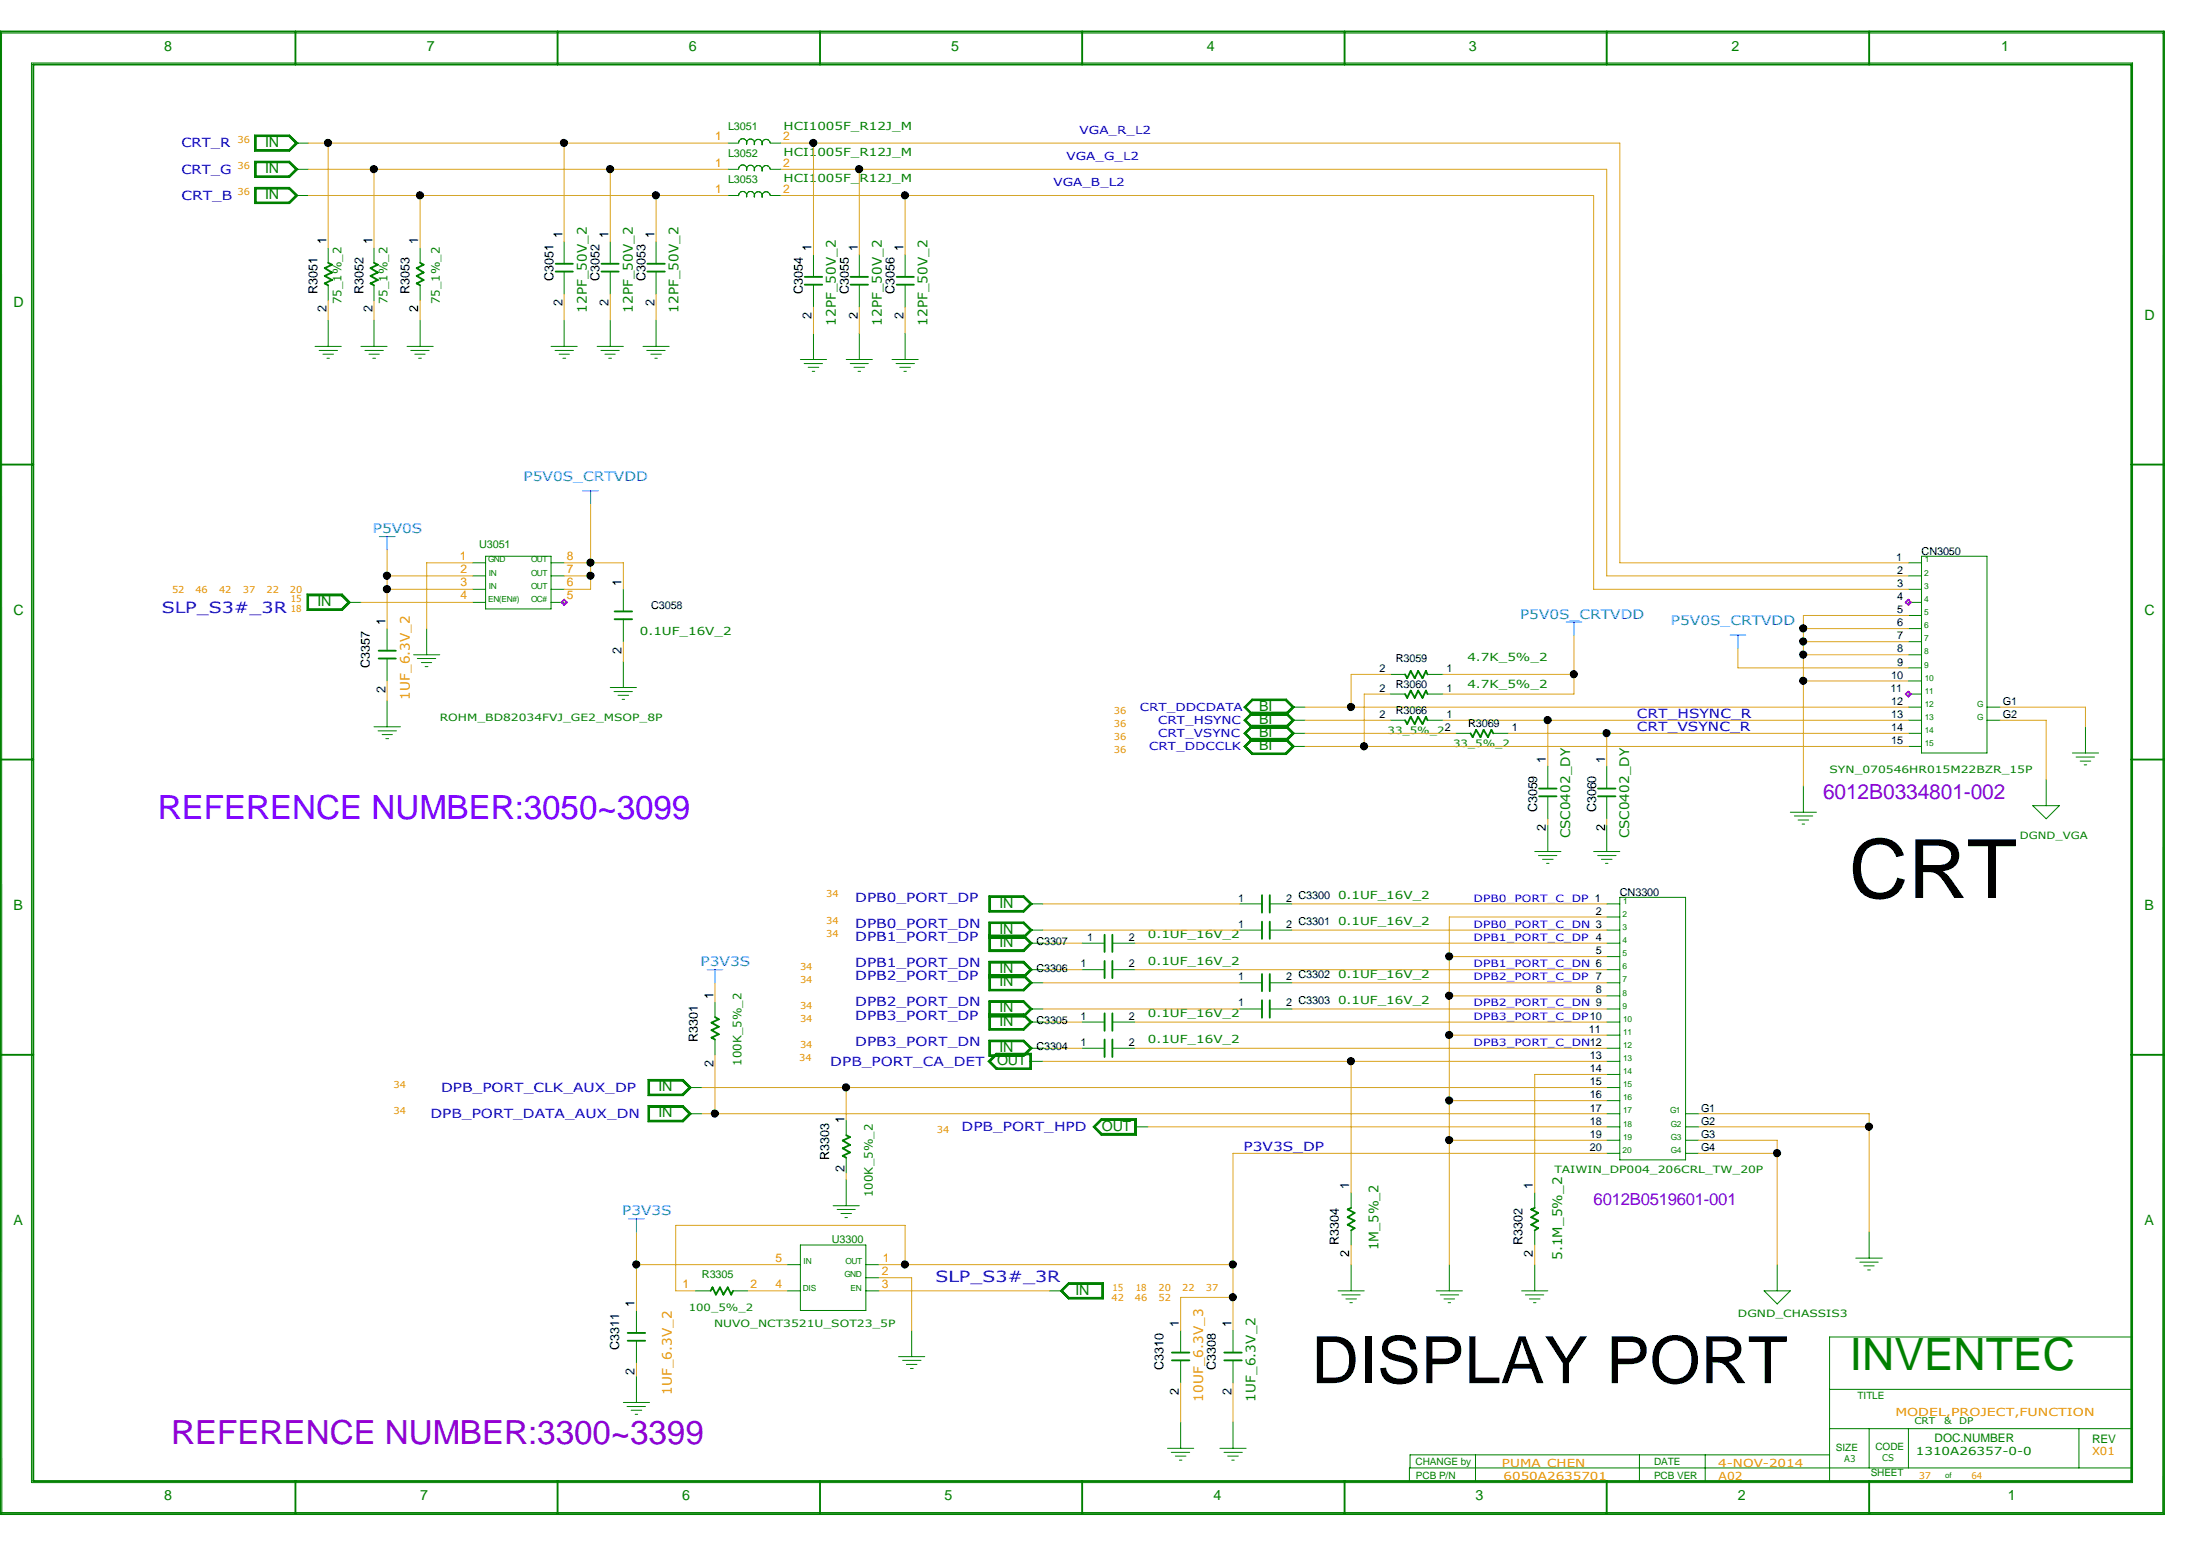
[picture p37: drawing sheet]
<svg xmlns="http://www.w3.org/2000/svg" width="297mm" height="210mm" viewBox="0 0 297 210" stroke-linecap="round" stroke-linejoin="round" font-family="sans-serif">
<defs><g id="words">
<text font-size="11.1" x="251.2" y="121.9">CRT</text>
<text font-size="8.9" x="178.1" y="187.8">DISPLAY PORT</text>
<text font-size="6.1" fill="#008000" x="251.2" y="186">INVENTEC</text>
<text font-size="4.5" fill="#8000ff" x="21.4" y="111.2">REFERENCE NUMBER:3050~3099</text>
<text font-size="4.5" fill="#9400d3" x="23.2" y="196">REFERENCE NUMBER:3300~3399</text>
<text font-size="2.8" fill="#9400d3" x="247.6" y="108.5">6012B0334801-002</text>
<text font-size="2.3" fill="#9400d3" x="216.4" y="163.7">6012B0519601-001</text>
<g font-size="2.1" fill="#00f">
<text x="22" y="83.2">SLP_S3#_3R</text>
<text x="127" y="174.1">SLP_S3#_3R</text>
</g>
<g font-size="1.9" fill="#008000">
<text x="22.3" y="6.9">8</text>
<text x="58" y="6.9">7</text>
<text x="93.6" y="6.9">6</text>
<text x="129.2" y="6.9">5</text>
<text x="163.9" y="6.9">4</text>
<text x="199.5" y="6.9">3</text>
<text x="235.2" y="6.9">2</text>
<text x="271.8" y="6.9">1</text>
<text x="36" y="23.5">IN</text>
<text x="36" y="19.9">IN</text>
<text x="36" y="27.1">IN</text>
<text x="1.8" y="41.7">D</text>
<text x="291.2" y="43.4">D</text>
<text x="1.8" y="83.5">C</text>
<text x="43.1" y="82.3">IN</text>
<text x="291.2" y="83.5">C</text>
<text x="171" y="101.9">BI</text>
<text x="171" y="100.1">BI</text>
<text x="171" y="98.3">BI</text>
<text x="171" y="96.5">BI</text>
<text x="1.8" y="123.6">B</text>
<text x="135.8" y="123.2">IN</text>
<text x="291.2" y="123.6">B</text>
<text x="135.8" y="128.6">IN</text>
<text x="135.8" y="126.8">IN</text>
<text x="135.8" y="137.5">IN</text>
<text x="135.8" y="133.9">IN</text>
<text x="135.8" y="132.1">IN</text>
<text x="135.8" y="142.8">IN</text>
<text x="135.8" y="139.2">IN</text>
<text x="89.4" y="148.2">IN</text>
<text x="135.4" y="144.6">OUT</text>
<text x="89.4" y="151.7">IN</text>
<text x="149.6" y="153.5">OUT</text>
<text x="1.8" y="166.3">A</text>
<text x="291.2" y="166.3">A</text>
<text x="146.1" y="175.8">IN</text>
<text x="22.3" y="203.7">8</text>
<text x="57.1" y="203.7">7</text>
<text x="92.7" y="203.7">6</text>
<text x="128.3" y="203.7">5</text>
<text x="164.8" y="203.7">4</text>
<text x="200.4" y="203.7">3</text>
<text x="236" y="203.7">2</text>
<text x="272.7" y="203.7">1</text>
</g>
<g font-size="1.8" fill="#008000">
<text x="79.7" y="42.5" transform="rotate(-90 79.7 42.5)">12PF_50V_2</text>
<text x="85.9" y="42.5" transform="rotate(-90 85.9 42.5)">12PF_50V_2</text>
<text x="92.2" y="42.5" transform="rotate(-90 92.2 42.5)">12PF_50V_2</text>
<text x="113.5" y="44.2" transform="rotate(-90 113.5 44.2)">12PF_50V_2</text>
<text x="119.8" y="44.2" transform="rotate(-90 119.8 44.2)">12PF_50V_2</text>
<text x="126" y="44.2" transform="rotate(-90 126 44.2)">12PF_50V_2</text>
<text x="213.3" y="113.8" transform="rotate(-90 213.3 113.8)">CSC0402_DY</text>
<text x="221.3" y="113.8" transform="rotate(-90 221.3 113.8)">CSC0402_DY</text>
<text x="187.2" y="169.7" transform="rotate(-90 187.2 169.7)">1M_5%_2</text>
<text x="212.2" y="171.1" transform="rotate(-90 212.2 171.1)">5.1M_5%_2</text>
<text x="170.5" y="190.3" transform="rotate(-90 170.5 190.3)">1UF_6.3V_2</text>
</g>
<g font-size="1.8" fill="#0080ff">
<text x="71.1" y="65.3">P5V0S_CRTVDD</text>
<text x="50.6" y="72.4">P5V0S</text>
<text x="206.5" y="84">P5V0S_CRTVDD</text>
<text x="226.9" y="84.9">P5V0S_CRTVDD</text>
<text x="95.2" y="131.2">P3V3S</text>
<text x="84.5" y="165">P3V3S</text>
</g>
<g font-size="1.8" fill="#ff8d00">
<text x="55.7" y="95" transform="rotate(-90 55.7 95)">1UF_6.3V_2</text>
<text x="91.3" y="189.4" transform="rotate(-90 91.3 189.4)">1UF_6.3V_2</text>
<text x="163.4" y="190.3" transform="rotate(-90 163.4 190.3)">10UF_6.3V_3</text>
</g>
<g font-size="1.7" fill="#00f">
<text x="24.6" y="23.6">CRT_G</text>
<text x="24.6" y="20">CRT_R</text>
<text x="24.6" y="27.1">CRT_B</text>
<text x="222.3" y="99.3">CRT_VSYNC_R</text>
<text x="222.3" y="97.5">CRT_HSYNC_R</text>
<text x="116.2" y="126">DPB0_PORT_DN</text>
<text x="116.2" y="122.4">DPB0_PORT_DP</text>
<text x="116.2" y="131.3">DPB1_PORT_DN</text>
<text x="116.2" y="127.8">DPB1_PORT_DP</text>
<text x="116.2" y="136.7">DPB2_PORT_DN</text>
<text x="116.2" y="133.1">DPB2_PORT_DP</text>
<text x="116.2" y="138.4">DPB3_PORT_DP</text>
<text x="116.2" y="142">DPB3_PORT_DN</text>
<text x="59.9" y="148.3">DPB_PORT_CLK_AUX_DP</text>
<text x="112.8" y="144.7">DPB_PORT_CA_DET</text>
<text x="58.5" y="151.8">DPB_PORT_DATA_AUX_DN</text>
<text x="130.6" y="153.6">DPB_PORT_HPD</text>
<text x="168.9" y="156.3">P3V3S_DP</text>
</g>
<g font-size="1.7">
<text x="44.4" y="33.2" transform="rotate(-90 44.4 33.2)">1</text>
<text x="50.6" y="33.2" transform="rotate(-90 50.6 33.2)">1</text>
<text x="56.8" y="33.2" transform="rotate(-90 56.8 33.2)">1</text>
<text x="76.4" y="32.3" transform="rotate(-90 76.4 32.3)">1</text>
<text x="82.6" y="32.3" transform="rotate(-90 82.6 32.3)">1</text>
<text x="88.9" y="32.3" transform="rotate(-90 88.9 32.3)">1</text>
<text x="110.2" y="34.1" transform="rotate(-90 110.2 34.1)">1</text>
<text x="116.5" y="34.1" transform="rotate(-90 116.5 34.1)">1</text>
<text x="122.7" y="34.1" transform="rotate(-90 122.7 34.1)">1</text>
<text x="43.1" y="39.9" transform="rotate(-90 43.1 39.9)">R3051</text>
<text x="49.4" y="39.9" transform="rotate(-90 49.4 39.9)">R3052</text>
<text x="55.6" y="39.9" transform="rotate(-90 55.6 39.9)">R3053</text>
<text x="75.2" y="38.1" transform="rotate(-90 75.2 38.1)">C3051</text>
<text x="76.4" y="41.5" transform="rotate(-90 76.4 41.5)">2</text>
<text x="81.4" y="38.1" transform="rotate(-90 81.4 38.1)">C3052</text>
<text x="82.6" y="41.5" transform="rotate(-90 82.6 41.5)">2</text>
<text x="87.7" y="38.1" transform="rotate(-90 87.7 38.1)">C3053</text>
<text x="88.9" y="41.5" transform="rotate(-90 88.9 41.5)">2</text>
<text x="109" y="39.9" transform="rotate(-90 109 39.9)">C3054</text>
<text x="115.3" y="39.9" transform="rotate(-90 115.3 39.9)">C3055</text>
<text x="121.5" y="39.9" transform="rotate(-90 121.5 39.9)">C3056</text>
<text x="44.4" y="42.4" transform="rotate(-90 44.4 42.4)">2</text>
<text x="50.6" y="42.4" transform="rotate(-90 50.6 42.4)">2</text>
<text x="56.8" y="42.4" transform="rotate(-90 56.8 42.4)">2</text>
<text x="110.2" y="43.3" transform="rotate(-90 110.2 43.3)">2</text>
<text x="116.5" y="43.3" transform="rotate(-90 116.5 43.3)">2</text>
<text x="122.7" y="43.3" transform="rotate(-90 122.7 43.3)">2</text>
<text x="84.4" y="79.5" transform="rotate(-90 84.4 79.5)">1</text>
<text x="52.4" y="84.8" transform="rotate(-90 52.4 84.8)">1</text>
<text x="84.4" y="88.7" transform="rotate(-90 84.4 88.7)">2</text>
<text x="50.2" y="90.7" transform="rotate(-90 50.2 90.7)">C3357</text>
<text x="52.4" y="94.1" transform="rotate(-90 52.4 94.1)">2</text>
<text x="210" y="103.5" transform="rotate(-90 210 103.5)">1</text>
<text x="218" y="103.5" transform="rotate(-90 218 103.5)">1</text>
<text x="208.8" y="110.3" transform="rotate(-90 208.8 110.3)">C3059</text>
<text x="210" y="112.8" transform="rotate(-90 210 112.8)">2</text>
<text x="216.8" y="110.3" transform="rotate(-90 216.8 110.3)">C3060</text>
<text x="218" y="112.8" transform="rotate(-90 218 112.8)">2</text>
<text x="96.9" y="135.6" transform="rotate(-90 96.9 135.6)">1</text>
<text x="94.8" y="141.4" transform="rotate(-90 94.8 141.4)">R3301</text>
<text x="96.9" y="144.8" transform="rotate(-90 96.9 144.8)">2</text>
<text x="114.7" y="152.5" transform="rotate(-90 114.7 152.5)">1</text>
<text x="112.6" y="157.5" transform="rotate(-90 112.6 157.5)">R3303</text>
<text x="114.7" y="159.1" transform="rotate(-90 114.7 159.1)">2</text>
<text x="183.3" y="161.4" transform="rotate(-90 183.3 161.4)">1</text>
<text x="208.2" y="161.4" transform="rotate(-90 208.2 161.4)">1</text>
<text x="181.9" y="169" transform="rotate(-90 181.9 169)">R3304</text>
<text x="183.3" y="170.6" transform="rotate(-90 183.3 170.6)">2</text>
<text x="206.8" y="169" transform="rotate(-90 206.8 169)">R3302</text>
<text x="208.2" y="170.6" transform="rotate(-90 208.2 170.6)">2</text>
<text x="86.2" y="177.5" transform="rotate(-90 86.2 177.5)">1</text>
<text x="84.1" y="183.3" transform="rotate(-90 84.1 183.3)">C3311</text>
<text x="158" y="186" transform="rotate(-90 158 186)">C3310</text>
<text x="160.1" y="180.1" transform="rotate(-90 160.1 180.1)">1</text>
<text x="165.1" y="186" transform="rotate(-90 165.1 186)">C3308</text>
<text x="167.3" y="180.1" transform="rotate(-90 167.3 180.1)">1</text>
<text x="86.2" y="186.7" transform="rotate(-90 86.2 186.7)">2</text>
<text x="160.1" y="189.4" transform="rotate(-90 160.1 189.4)">2</text>
<text x="167.3" y="189.4" transform="rotate(-90 167.3 189.4)">2</text>
</g>
<g font-size="1.6" fill="#ff8d00">
<text x="97.2" y="22.6">1</text>
<text x="97.2" y="19.1">1</text>
<text x="106.4" y="22.6">2</text>
<text x="106.4" y="19.1">2</text>
<text x="97.2" y="26.2">1</text>
<text x="106.4" y="26.2">2</text>
<text x="62.4" y="76">1</text>
<text x="62.6" y="77.8">2</text>
<text x="77" y="76">8</text>
<text x="77" y="77.8">7</text>
<text x="62.6" y="81.4">4</text>
<text x="62.6" y="79.6">3</text>
<text x="77" y="79.6">6</text>
<text x="77" y="81.4">5</text>
<text x="105.3" y="171.3">5</text>
<text x="119.8" y="173.1">2</text>
<text x="119.9" y="171.3">1</text>
<text x="92.7" y="174.9">1</text>
<text x="101.9" y="174.9">2</text>
<text x="105.3" y="174.9">4</text>
<text x="119.8" y="174.9">3</text>
</g>
<g font-size="1.6" fill="#008000">
<text x="46.4" y="41.3" transform="rotate(-90 46.4 41.3)">75_1%_2</text>
<text x="52.6" y="41.3" transform="rotate(-90 52.6 41.3)">75_1%_2</text>
<text x="59.7" y="41.3" transform="rotate(-90 59.7 41.3)">75_1%_2</text>
<text x="100.7" y="144.7" transform="rotate(-90 100.7 144.7)">100K_5%_2</text>
<text x="118.5" y="162.5" transform="rotate(-90 118.5 162.5)">100K_5%_2</text>
<text x="262.8" y="195.8">DOC.NUMBER</text>
<text x="284.1" y="195.9">REV</text>
</g>
<g font-size="1.5" fill="#008000">
<text x="98.9" y="17.7">L3051</text>
<text x="106.4" y="17.7">HCI1005F_R12J_M</text>
<text x="98.9" y="21.3">L3052</text>
<text x="106.4" y="21.2">HCI1005F_R12J_M</text>
<text x="98.9" y="24.8">L3053</text>
<text x="106.4" y="24.8">HCI1005F_R12J_M</text>
<text x="65.1" y="74.4">U3051</text>
<text x="86.9" y="86.2">0.1UF_16V_2</text>
<text x="199.3" y="89.8">4.7K_5%_2</text>
<text x="199.3" y="93.3">4.7K_5%_2</text>
<text x="181.7" y="122">0.1UF_16V_2</text>
<text x="181.7" y="125.6">0.1UF_16V_2</text>
<text x="155.9" y="131">0.1UF_16V_2</text>
<text x="155.9" y="127.4">0.1UF_16V_2</text>
<text x="181.7" y="132.8">0.1UF_16V_2</text>
<text x="181.7" y="136.3">0.1UF_16V_2</text>
<text x="155.9" y="141.6">0.1UF_16V_2</text>
<text x="155.9" y="138.1">0.1UF_16V_2</text>
<text x="95.3" y="173.5">R3305</text>
<text x="113" y="168.8">U3300</text>
<text x="260.2" y="197.5">1310A26357-0-0</text>
</g>
<g font-size="1.5" fill="#00f">
<text x="144.9" y="21.8">VGA_G_L2</text>
<text x="146.6" y="18.2">VGA_R_L2</text>
<text x="143.1" y="25.3">VGA_B_L2</text>
<text x="154.8" y="96.6">CRT_DDCDATA</text>
<text x="156.1" y="101.9">CRT_DDCCLK</text>
<text x="157.3" y="98.3">CRT_HSYNC</text>
<text x="157.3" y="100.1">CRT_VSYNC</text>
</g>
<g font-size="1.5">
<text x="257.6" y="76.1">1</text>
<text x="257.7" y="77.9">2</text>
<text x="261" y="75.3">CN3050</text>
<text x="88.4" y="82.7">C3058</text>
<text x="257.7" y="83.2">5</text>
<text x="257.7" y="81.4">4</text>
<text x="257.7" y="79.7">3</text>
<text x="189.6" y="89.8">R3059</text>
<text x="257.7" y="88.6">8</text>
<text x="257.7" y="86.8">7</text>
<text x="257.7" y="85">6</text>
<text x="187.4" y="93.9">2</text>
<text x="187.4" y="91.3">2</text>
<text x="189.6" y="93.4">R3060</text>
<text x="196.5" y="93.9">1</text>
<text x="196.5" y="91.3">1</text>
<text x="256.8" y="93.9">11</text>
<text x="256.9" y="95.7">12</text>
<text x="256.9" y="92.2">10</text>
<text x="257.7" y="90.4">9</text>
<text x="272" y="95.7">G1</text>
<text x="187.4" y="97.5">2</text>
<text x="189.6" y="96.9">R3066</text>
<text x="196.5" y="97.5">1</text>
<text x="199.4" y="98.7">R3069</text>
<text x="205.4" y="99.3">1</text>
<text x="256.9" y="101">15</text>
<text x="256.9" y="99.3">14</text>
<text x="256.9" y="97.5">13</text>
<text x="272" y="97.5">G2</text>
<text x="168.1" y="126">1</text>
<text x="168.1" y="122.4">1</text>
<text x="174.7" y="126">2 C3301</text>
<text x="174.7" y="122.4">2 C3300</text>
<text x="216.7" y="124.2">2</text>
<text x="220" y="121.6">CN3300</text>
<text x="140.8" y="128.3">C3307</text>
<text x="140.8" y="131.9">C3306</text>
<text x="146.8" y="131.3">1</text>
<text x="147.7" y="127.8">1</text>
<text x="153.3" y="131.3">2</text>
<text x="153.3" y="127.8">2</text>
<text x="216.7" y="129.5">5</text>
<text x="168.1" y="133.1">1</text>
<text x="168.1" y="136.7">1</text>
<text x="174.7" y="133.1">2 C3302</text>
<text x="174.7" y="136.7">2 C3303</text>
<text x="216.7" y="134.9">8</text>
<text x="140.8" y="139">C3305</text>
<text x="140.8" y="142.6">C3304</text>
<text x="146.8" y="138.4">1</text>
<text x="146.8" y="142">1</text>
<text x="153.3" y="138.4">2</text>
<text x="153.3" y="142">2</text>
<text x="215.8" y="140.3">11</text>
<text x="215.9" y="143.8">13</text>
<text x="215.9" y="149.1">16</text>
<text x="215.9" y="147.4">15</text>
<text x="215.9" y="145.6">14</text>
<text x="215.9" y="154.5">19</text>
<text x="215.9" y="152.7">18</text>
<text x="215.9" y="150.9">17</text>
<text x="231.1" y="154.5">G3</text>
<text x="231.1" y="152.7">G2</text>
<text x="231.1" y="150.9">G1</text>
<text x="215.9" y="156.3">20</text>
<text x="231.1" y="156.3">G4</text>
</g>
<g font-size="1.5" fill="#ff8d00">
<text x="257.4" y="192.2">MODEL,PROJECT,FUNCTION</text>
<text x="284.1" y="197.5">X01</text>
<text x="204" y="199.1">PUMA CHEN</text>
<text x="204.2" y="200.9">6050A2635701</text>
<text x="233.4" y="199.1">4-NOV-2014</text>
<text x="233.4" y="200.9">A02</text>
</g>
<g font-size="1.4" fill="#008000">
<text x="59.7" y="97.8">ROHM_BD82034FVJ_GE2_MSOP_8P</text>
<text x="188.5" y="99.6">33_5%_22</text>
<text x="197.4" y="101.4">33_5%_2</text>
<text x="248.5" y="105">SYN_070546HR015M22BZR_15P</text>
<text x="274.3" y="113.9">DGND_VGA</text>
<text x="211.1" y="159.3">TAIWIN_DP004_206CRL_TW_20P</text>
<text x="93.6" y="178">100_5%_2</text>
<text x="236" y="178.9">DGND_CHASSIS3</text>
<text x="97" y="180.2">NUVO_NCT3521U_SOT23_5P</text>
<text x="252.3" y="189.9">TITLE</text>
<text x="249.3" y="197">SIZE</text>
<text x="254.7" y="196.9">CODE</text>
<text x="192.3" y="198.8">CHANGE by</text>
<text x="192.3" y="200.7">PCB P/N</text>
<text x="224.7" y="198.8">DATE</text>
<text x="224.7" y="200.7">PCB VER</text>
<text x="254.1" y="200.4">SHEET</text>
</g>
<g font-size="1.4" fill="#00f">
<text x="200.1" y="126">DPB0_PORT_C_DN 3</text>
<text x="200.1" y="122.4">DPB0_PORT_C_DP 1</text>
<text x="200.1" y="131.3">DPB1_PORT_C_DN 6</text>
<text x="200.1" y="127.8">DPB1_PORT_C_DP 4</text>
<text x="200.1" y="133.1">DPB2_PORT_C_DP 7</text>
<text x="200.1" y="136.7">DPB2_PORT_C_DN 9</text>
<text x="200.1" y="142">DPB3_PORT_C_DN12</text>
<text x="200.1" y="138.4">DPB3_PORT_C_DP10</text>
</g>
<g font-size="1.3" fill="#ff8d00">
<text x="32.3" y="19.4">36</text>
<text x="32.3" y="23">36</text>
<text x="32.3" y="26.5">36</text>
<text x="23.4" y="80.5">52</text>
<text x="26.5" y="80.5">46</text>
<text x="29.8" y="80.5">42</text>
<text x="33" y="80.5">37</text>
<text x="36.2" y="80.5">22</text>
<text x="39.4" y="80.5">20</text>
<text x="39.5" y="83.1">18</text>
<text x="39.5" y="81.8">15</text>
<text x="151.3" y="98.7">36</text>
<text x="151.3" y="100.5">36</text>
<text x="151.3" y="96.9">36</text>
<text x="151.3" y="102.2">36</text>
<text x="112.2" y="125.4">34</text>
<text x="112.2" y="121.8">34</text>
<text x="108.7" y="131.7">34</text>
<text x="112.2" y="127.2">34</text>
<text x="108.7" y="137">34</text>
<text x="108.7" y="133.4">34</text>
<text x="108.7" y="142.3">34</text>
<text x="108.7" y="138.8">34</text>
<text x="53.5" y="147.7">34</text>
<text x="108.5" y="144.1">34</text>
<text x="53.5" y="151.2">34</text>
<text x="127.2" y="153.9">34</text>
<text x="151" y="176.6">42</text>
<text x="151.1" y="175.3">15</text>
<text x="154.1" y="176.6">46</text>
<text x="154.3" y="175.3">18</text>
<text x="157.3" y="176.6">52</text>
<text x="157.4" y="175.3">20</text>
<text x="160.6" y="175.3">22</text>
<text x="163.8" y="175.3">37</text>
<text x="260.6" y="200.7">37</text>
<text x="267.8" y="200.7">64</text>
</g>
<g font-size="1.3" fill="#008000">
<text x="260" y="193.4">CRT</text>
<text x="264.1" y="193.4">&amp;</text>
<text x="266.1" y="193.4">DP</text>
<text x="250.5" y="198.5">A3</text>
<text x="255.6" y="198.4">CS</text>
</g>
<g font-size="1.1" fill="#008000">
<text x="66.3" y="76.4">GND</text>
<text x="72.1" y="76.4">OUT</text>
<text x="261.4" y="76.4">1</text>
<text x="66.3" y="81.7">EN(EN#)</text>
<text x="66.4" y="80">IN</text>
<text x="66.4" y="78.1">IN</text>
<text x="72.1" y="81.7">OC#</text>
<text x="72.1" y="80">OUT</text>
<text x="72.1" y="78.1">OUT</text>
<text x="261.3" y="83.5">5</text>
<text x="261.3" y="81.7">4</text>
<text x="261.3" y="80">3</text>
<text x="261.3" y="78.1">2</text>
<text x="261.3" y="88.9">8</text>
<text x="261.3" y="87.1">7</text>
<text x="261.3" y="85.3">6</text>
<text x="261.3" y="90.6">9</text>
<text x="261.4" y="96">12</text>
<text x="261.4" y="94.2">11</text>
<text x="261.4" y="92.4">10</text>
<text x="268.5" y="96">G</text>
<text x="261.4" y="101.3">15</text>
<text x="261.4" y="99.5">14</text>
<text x="261.4" y="97.7">13</text>
<text x="268.5" y="97.7">G</text>
<text x="220.4" y="124.5">2</text>
<text x="220.5" y="122.7">1</text>
<text x="220.4" y="131.6">6</text>
<text x="220.4" y="129.8">5</text>
<text x="220.4" y="128">4</text>
<text x="220.4" y="126.2">3</text>
<text x="220.4" y="136.9">9</text>
<text x="220.4" y="135.2">8</text>
<text x="220.4" y="133.4">7</text>
<text x="220.5" y="142.3">12</text>
<text x="220.5" y="140.5">11</text>
<text x="220.5" y="138.7">10</text>
<text x="220.5" y="149.4">16</text>
<text x="220.5" y="147.6">15</text>
<text x="220.5" y="145.8">14</text>
<text x="220.5" y="144.1">13</text>
<text x="220.5" y="154.8">19</text>
<text x="220.5" y="153">18</text>
<text x="220.5" y="151.2">17</text>
<text x="226.8" y="151.2">G1</text>
<text x="227" y="154.8">G3</text>
<text x="227" y="153">G2</text>
<text x="220.4" y="156.5">20</text>
<text x="227" y="156.5">G4</text>
<text x="109.1" y="171.7">IN</text>
<text x="114.7" y="173.4">GND</text>
<text x="114.8" y="171.7">OUT</text>
<text x="109" y="175.2">DIS</text>
<text x="115.5" y="175.2">EN</text>
<text x="264.2" y="200.6">of</text>
</g>
</g></defs>
<g fill="none" stroke="#008000" stroke-width=".25">
<path d="M0 4.3h293.9v201.3h-293.9zM40.1 4.3v4.5M75.7 4.3v4.5M111.4 4.3v4.5M147 4.3v4.5M182.6 4.3v4.5M218.2 4.3v4.5M253.9 4.3v4.5M289.5 8.8h-285v192.3h285M289.5 8.7v192.4M44.6 35.7l.5 .2-1 .5 1 .6-1 .5 1 .5-1 .5 .5 .2M50.8 35.7l.5 .2-1 .5 1 .6-1 .5 1 .5-1 .5 .5 .2"/>
<path d="M57.1 35.7l.4 .2-.9 .5 .9 .6-.9 .5 .9 .5-.9 .5 .5 .2M75.5 35.8h2.3M75.5 36.9h2.3M81.7 35.8h2.3M81.7 36.9h2.3M87.9 35.8h2.4M87.9 36.9h2.4M109.3 37.6h2.4M109.3 38.7h2.4M115.5 37.6h2.4M115.5 38.7h2.4M121.8 37.6h2.3"/>
<path d="M121.8 38.7h2.3M0 63.1h4.5M289.5 63.1h4.4M51.4 88.3h2.4M51.4 89.4h2.4M83.5 83h2.3M83.5 84.1h2.3M190.8 91.6l.3 .5 .5-1 .5 1 .5-1 .6 1 .5-1 .2 .5M190.8 94.2l.3 .5 .5-.9 .5 .9 .5-.9 .6 .9 .5-.9 .2 .4M190.8 97.8l.3 .5 .5-1 .5 1 .5-1 .6 1 .5-1 .2 .5M199.7 99.6l.3 .5 .5-1 .6 1 .4-1 .6 1 .5-1 .2 .5M0 103.1h4.5"/>
<path d="M209 107.1h2.4M209 108.1h2.4M217 107.1h2.4M217 108.1h2.4M289.5 103.1h4.4M97.1 138.1l.5 .3-1 .5 1 .5-1 .5 1 .5-1 .5 .5 .2M150 126.9v2.3M150 130.5v2.3M150 137.6v2.4M151.1 126.9v2.3M151.1 130.5v2.3M151.1 137.6v2.4"/>
<path d="M171.4 121.5v2.4M171.4 125.1v2.4M171.4 132.2v2.4M171.4 135.8v2.4M172.5 121.5v2.4M172.5 125.1v2.4M172.5 132.2v2.4M172.5 135.8v2.4M0 143.2h4.5M114.9 154.1l.5 .3-.9 .5 .9 .5-.9 .5 .9 .6-.9 .4 .4 .3M150 141.1v2.4M151.1 141.1v2.4"/>
<path d="M289.5 143.2h4.4M96.5 175.3l.3-.5 .4 1 .6-1 .5 1 .5-1 .5 1 .3-.5M183.5 164l-.5 .2 1 .5-1 .6 1 .4-1 .6 1 .5-.5 .2M208.4 164l-.4 .2 .9 .5-.9 .6 .9 .4-.9 .6 .9 .5-.5 .2M85.3 181h2.3M85.3 182h2.3M159.2 183.6h2.3M159.2 184.7h2.3M166.3 183.6h2.4M166.3 184.7h2.4M40.1 201.1v4.5M75.7 201.1v4.5"/>
<path d="M111.4 201.1v4.5M147 201.1v4.5M182.6 201.1v4.5M218.2 201.1v4.5M253.9 201.1v4.5"/>
</g>
<g fill="none" stroke="#008000" stroke-width=".14">
<path d="M.2 4.4l.1 201M.3 4.5h293.4M4.3 8.6v192.7M4.3 8.6h285.3v192.7h-285.3M34.6 18.3h4.7l1.2 1.1-1.2 1.1h-4.7zM34.6 18.4h4.7l1 1-1 1h-4.7zM34.7 18.5h4.6l.9 .9-.9 1h-4.6zM34.8 18.5h4.4l.9 .9-.9 .9h-4.4zM40.1 19.4h1.8M98.9 19.4h1.4M100.3 19.4h.1M100.5 19l-.2 .3"/>
<path d="M100.9 18.8l-.4 .2M100.9 18.8l.4 .2M101.3 19l.1 .3v.1M101.4 19.4v.2M101.6 19l-.2 .2v.2M101.9 18.9l-.3 .1M102 18.9l.3 .2M102.4 19.1l.1 .2-.1 .1M102.4 19.5v.1M102.5 19.5v.1M102.6 19.1l-.1 .1v.2M103 18.9l-.3 .2"/>
<path d="M103 18.9l.4 .2M103.4 19.1l.1 .4M103.5 19.5v.1M103.5 19.5v.2M103.7 19.1l-.2 .3M104.1 18.9l-.4 .2M104.1 18.9l.3 .2M104.5 19.1l.1 .3M104.6 19.4h1.4M293.8 4.5l-.1 200.9h-293.4M34.6 21.9h4.7l1.2 1.1-1.2 1.1h-4.7zM34.6 25.4h4.7l1.2 1.1-1.2 1.1h-4.7z"/>
<path d="M34.6 22h4.7l1 1-1 1h-4.7zM34.6 25.5h4.7l1 1-1 1.1h-4.7zM34.7 22h4.6l.9 1-.9 1h-4.6zM34.7 25.6h4.6l.9 .9-.9 1h-4.6zM34.8 22.1h4.4l.9 .9-.9 .9h-4.4zM34.8 25.7h4.4l.9 .8-.9 .9h-4.4zM40.1 23h1.8M40.1 26.5h1.8M44.6 33.7v2M44.6 38.7v2.1M50.8 33.7v2M50.8 38.7v2.1"/>
<path d="M57.1 33.7v2M57.1 38.7v2.1M76.6 32.8v3M76.6 36.9v3M82.9 32.8v3M82.9 36.9v3M89.1 32.8v3M89.1 36.9v3M98.9 23h1.4M98.9 26.5h1.4M100.3 22.9v.1M100.3 26.5v.1"/>
<path d="M100.5 22.6l-.2 .3M100.5 26.2l-.2 .3M100.9 22.4l-.4 .1M100.9 26l-.4 .1M100.9 22.4l.4 .2M100.9 26l.4 .2M101.3 22.6l.1 .2v.1M101.3 26.2l.1 .3M101.4 23v.2M101.4 26.5v.2M101.4 26.6v.2M101.6 26.2l-.2 .3"/>
<path d="M101.6 22.6l-.2 .1v.2M101.9 22.4l-.3 .2M101.9 26l-.3 .1M102 22.4l.3 .2M102 26l.3 .2M102.4 22.6l.1 .3-.1 .1M102.4 26.2l.1 .2-.1 .1M102.4 23v.2M102.4 26.6v.2M102.5 23v.2M102.5 26.6v.2M102.6 22.6l-.1 .2v.2"/>
<path d="M102.6 26.2l-.1 .1v.2M103 22.5l-.3 .1M103 26l-.3 .2M103 22.5l.4 .1M103 26l.4 .2M103.4 22.7l.1 .3M103.4 26.2l.1 .4M103.5 23v.2M103.5 26.6v.2M103.5 23.1v.1M103.7 22.6l-.2 .4M103.7 26.2l-.2 .3"/>
<path d="M104.1 22.5l-.4 .1M104.1 26l-.4 .2M104.1 22.5l.3 .1M104.1 26l.3 .2M104.5 22.7l.1 .3M104.5 26.2l.1 .3M104.6 23h1.4M104.6 26.5h1.4M110.5 34.6v3M110.5 38.7v3M116.7 34.6v3M116.7 38.7v3"/>
<path d="M122.9 34.6v3M122.9 38.7v3M42.8 47h3.6M43.3 47.6h2.5M43.9 48.1h1.4M44.4 48.6h.3M44.6 43.5v3.5M49 47h3.6M49.6 47.6h2.5M50.1 48.1h1.4M50.6 48.6h.4M50.8 43.5v3.5"/>
<path d="M55.3 47h3.5M55.8 47.6h2.5M56.3 48.1h1.4M56.9 48.6h.3M57.1 43.5v3.5M74.8 47h3.6M75.4 47.6h2.5M75.9 48.1h1.4M76.5 48.6h.3M76.6 43.5v3.5M81.1 47h3.6M81.6 47.6h2.5"/>
<path d="M82.2 48.1h1.4M82.7 48.6h.4M82.9 43.5v3.5M87.3 47h3.6M87.8 47.6h2.5M88.4 48.1h1.4M88.9 48.6h.4M89.1 43.5v3.5M108.7 48.8h3.6M109.2 49.4h2.5M109.8 49.9h1.4M110.3 50.4h.4"/>
<path d="M110.5 45.3v3.5M114.9 48.8h3.6M115.5 49.4h2.4M116 49.9h1.4M116.5 50.4h.4M116.7 45.3v3.5M121.2 48.8h3.5M121.7 49.4h2.5M122.2 49.9h1.5M122.8 50.4h.3M122.9 45.3v3.5M64.2 76.4h1.8"/>
<path d="M64.2 78.2h1.8M66 75.5h8.8v7.2h-8.8zM74.8 76.4h1.8M74.8 78.2h1.8M259.2 76.4h1.8M259.2 78.2h1.8M261 75.5h8.9v26.7h-8.9zM41.7 80.6h4.8l1.1 1.2-1.1 1.1h-4.8zM41.8 80.7h4.6l1.1 1.1-1.1 1h-4.6zM41.8 80.8h4.6l1 1-1 .9h-4.6zM41.9 80.9h4.5l.8 .9-.8 .9h-4.5zM47.2 81.8h1.8"/>
<path d="M50.8 98.7h3.6M51.3 99.2h2.5M51.9 99.7h1.4M52.6 85.3v3M52.6 89.4v3.1M52.6 95.1v3.6M56.2 88.9h3.5M56.7 89.4h2.5M57.2 90h1.4M57.7 90.5h.4M58 85.3v3.6M64.2 81.8h1.8"/>
<path d="M64.2 80h1.8M74.8 81.8h1.8M74.8 80h1.8M82.9 93.3h3.5M83.4 93.9h2.5M83.9 94.4h1.5M84.5 95h.3M84.7 80v3M84.7 84.1v3M84.7 89.8v3.5M168.9 99.6l1.1-1.1h4.7l1.1 1.1-1.1 1.1h-4.7zM168.9 96l1.1-1.1h4.7l1.1 1.1-1.1 1.1h-4.7z"/>
<path d="M168.9 97.8l1.1-1.1h4.7l1.1 1.1-1.1 1.1h-4.7zM169 96l1-1h4.7l1 1-1 1.1h-4.7zM169 97.8l1-1h4.7l1 1-1 1h-4.7zM169 99.6l1-1h4.7l1 1-1 1h-4.7zM169.2 97.8l.9-.9h4.5l1 .9-1 1h-4.5zM169.2 99.6l.9-1h4.5l1 1-1 .9h-4.5zM170.1 95h4.5l1 1-1 1h-4.5l-.9-1zM170.1 96.9h4.5M170.1 98.7h4.5M170.1 96.9l-.9 .9 .9 .9M170.1 98.7l-.9 .9 .9 .9M174.6 98.7l.9 .9"/>
<path d="M174.6 96.9l.9 .9M175.5 96l-.9-.9h-4.5l-.9 .9 .9 .9M175.5 96l-.9 .9M175.5 97.8l-.9 .9M175.5 96h1.7M175.5 97.8h1.7M175.5 99.6h1.7M175.5 99.6l-.9 .9M188.8 97.8h2M188.8 91.6h2M188.8 94.2h2M193.9 97.8h2.1"/>
<path d="M193.9 91.6h2.1M193.9 94.2h2.1M197.7 99.6h2M202.8 99.6h2.1M259.2 96h1.8M259.2 97.8h1.8M259.2 99.6h1.8M259.2 88.9h1.8M259.2 81.8h1.8M259.2 94.2h1.8M259.2 80h1.8M259.2 83.6h1.8"/>
<path d="M259.2 85.3h1.8M259.2 87.1h1.8M259.2 90.7h1.8M259.2 92.5h1.8M269.9 96h1.7M269.9 97.8h1.7M283.2 98.7v3.5M52.4 100.3h.4M168.9 101.3l1.1-1.1h4.7l1.1 1.1-1.1 1.1h-4.7zM169.2 101.3l.9-.9h4.5l1 .9-1 1h-4.5zM170 100.3h4.7l1 1-1 1.1h-4.7l-1-1.1zM170.1 100.5l-.9 .8 .9 .9h4.5l.9-.9"/>
<path d="M170.1 100.5h4.5M174.6 100.5l.9 .8M175.5 101.3h1.7M208.4 115.6h3.6M209 116.2h2.5M209.5 116.7h1.4M210.1 117.2h.3M210.2 104v3.1M210.2 108.1v3.1M210.2 112.1v3.5M216.4 115.6h3.6M217 116.2h2.5"/>
<path d="M217.5 116.7h1.4M218.1 117.2h.3M218.2 104v3.1M218.2 108.1v3.1M218.2 112.1v3.5M243.2 110.3h3.5M243.7 110.8h2.5M244.2 111.3h1.5M244.8 111.9h.3M244.9 106.7v3.6M259.2 101.3h1.8M276.1 109.4h3.6l-1.8 1.8z"/>
<path d="M277.9 105.8v3.6M281.5 102.2h3.5M282 102.8h2.5M282.5 103.3h1.5M283.1 103.8h.3M97.1 136.1v2M134.3 121.6h4.8l1.1 1.1-1.1 1.1h-4.8zM134.3 127h4.8l1.1 1.1-1.1 1.1h-4.8v-4h4.8l1.1 1.1-1.1 1.1h-4.8M134.3 132.3h4.8l1.1 1.1-1.1 1.1h-4.8v-4h4.8l1.1 1.2-1.1 1.1h-4.8M134.3 137.7h4.8l1.1 1.1-1.1 1.1h-4.8v-4h4.8l1.1 1.1-1.1 1.1h-4.8M134.4 121.7h4.7l1 1-1 1.1h-4.7zM134.4 127h4.7l1 1.1-1 1h-4.7v-3.8h4.7l1 1-1 1h-4.7"/>
<path d="M134.4 132.4h4.7l1 1-1 1.1h-4.7v-3.9h4.7l1 1.1-1 1h-4.7M134.4 137.7h4.7l1 1.1-1 1h-4.7v-3.9h4.7l1 1.1-1 1h-4.7M134.4 121.8h4.6l1 .9-1 1h-4.6zM134.4 127.1h4.6l1 1-1 .9h-4.6v-3.7h4.6l1 1-1 1h-4.6M134.4 132.5h4.6l1 .9-1 1h-4.6v-3.7h4.6l1 1-1 .9h-4.6M134.4 137.8h4.6l1 1-1 .9h-4.6v-3.7h4.6l1 1-1 1h-4.6M134.5 121.8h4.5l.9 .9-.9 .9h-4.5zM134.5 127.2h4.5M134.5 132.5h4.5M134.5 137.9h4.5M139 127.2l.9 .9M139 132.5l.9 .9"/>
<path d="M139 137.9l.9 .9M139.9 126.3l-.9-.9h-4.5v3.5h4.5l.9-.8M139.9 131.7l-.9-.9h-4.5v3.5h4.5l.9-.9M139.9 137l-.9-.9h-4.5v3.6h4.5l.9-.9M139.9 122.7h1.7M139.9 126.3l-.9 .9M139.9 126.3h1.7M139.9 128.1h1.7M139.9 131.7l-.9 .8M139.9 131.7h1.7M139.9 133.4h1.7M139.9 137l-.9 .9"/>
<path d="M139.9 137h1.7M139.9 138.8h1.7M147 128.1h3M147 131.7h3M147 138.8h3M151.1 128.1h3M151.1 131.7h3M151.1 138.8h3M168.4 122.7h3M168.4 126.3h3M168.4 133.4h3M168.4 137h3"/>
<path d="M172.5 122.7h3M172.5 126.3h3M172.5 133.4h3M172.5 137h3M218.2 122.7h1.8M218.2 126.3h1.8M218.2 128.1h1.8M218.2 131.7h1.8M218.2 133.4h1.8M218.2 137h1.8M218.2 138.8h1.8M218.2 124.5h1.8"/>
<path d="M218.2 129.9h1.8M218.2 135.2h1.8M220 121.8h8.9v35.7h-8.9zM88 146.6h4.8l1.1 1.1-1.1 1.1h-4.8zM88 150.1h4.8l1.1 1.1-1.1 1.1h-4.8zM88.1 146.6h4.6l1.1 1.1-1.1 1h-4.6zM88.1 150.2h4.6l1.1 1-1.1 1.1h-4.6zM88.1 146.7h4.6l1 1-1 .9h-4.6zM88.1 150.3h4.6l1 .9-1 1h-4.6zM88.2 150.3h4.5l.9 .9-.9 .9h-4.5zM88.2 146.8h4.5l.9 .9-.9 .8h-4.5zM93.6 147.7h1.7"/>
<path d="M93.6 151.2h1.7M97.1 141.1v2.1M114.9 152.1v2M114.9 157.2v2.1M134.3 141.2h4.8l1.1 1.1-1.1 1.1h-4.8zM134.3 144.1l1-1h4.7v2h-4.7zM134.4 141.3h4.7l1 1-1 1h-4.7zM134.4 141.4h4.6l1 .9-1 1h-4.6zM135.3 143h4.8v2.2h-4.8l-1.1-1.1zM135.4 143.1h4.6v2h-4.6l-1-1zM139.9 142.3l-.9-.9h-4.5v1.8h5.4v1.8h-4.5l-.9-.9 .9-.9M139.9 142.3l-.9 .9"/>
<path d="M139.9 142.3h1.7M139.9 144.1h1.7M147 142.3h3M148.5 153l1.1-1h4.7v2.1h-4.7zM148.7 153l.9-.9h4.6v1.9h-4.6zM148.8 153l.8-.9h4.5v1.8h-4.5zM149.6 151.9h4.7v2.2h-4.7l-1.1-1.1zM151.1 142.3h3M154.1 153h1.8M218.2 153h1.8M218.2 142.3h1.8M218.2 147.7h1.8"/>
<path d="M218.2 151.2h1.8M218.2 144.1h1.8M218.2 140.5h1.8M218.2 145.9h1.8M218.2 149.4h1.8M218.2 154.8h1.8M218.2 156.6h1.8M228.9 153h1.8M228.9 151.2h1.8M228.9 154.8h1.8M228.9 156.6h1.8M86.4 177.9v3.1"/>
<path d="M94.4 175.3h2.1M99.6 175.3h2M106.9 175.3h1.8M106.9 171.7h1.8M108.7 169h8.9v8.9h-8.9zM113.2 163.7h3.5M113.7 164.2h2.5M114.2 164.8h1.5M114.8 165.3h.3M114.9 160.1v3.6M117.6 175.3h1.8M117.6 173.5h1.8"/>
<path d="M117.6 171.7h1.8M142.5 175.3h1.8M144 175.3l1.1-1.1h4.8v2.2h-4.8zM145.1 174.2h4.7v2.1h-4.7l-1-1zM145.2 174.3h4.5v1.9h-4.5l-1-.9zM145.2 174.4h4.4v1.7h-4.4l-.9-.8zM181.7 175.3h3.6M182.2 175.8h2.5M182.8 176.4h1.4M183.3 176.9h.4M183.5 161.9v2.1M183.5 167v2"/>
<path d="M183.5 171.7v3.6M195.1 175.3h3.5M195.6 175.8h2.5M196.1 176.4h1.5M196.7 176.9h.3M196.8 171.7v3.6M206.7 175.3h3.5M207.2 175.8h2.5M207.7 176.4h1.5M208.3 176.9h.3M208.4 161.9v2.1M208.4 167v2"/>
<path d="M208.4 171.7v3.6M239.6 175.3h3.6l-1.8 1.7zM241.4 171.7v3.6M252 170.8h3.6M252.6 171.4h2.5M253.1 171.9h1.4M253.7 172.4h.3M253.9 167.3v3.5M84.7 190.4h3.5M85.2 191h2.5M85.7 191.5h1.5M86.3 192h.3"/>
<path d="M86.4 182v3.1M86.4 186.9v3.5M122 184.2h3.6M122.6 184.7h2.5M123.1 185.3h1.4M123.7 185.8h.3M123.8 180.6v3.6M158.6 196.6h3.5M159.1 197.2h2.5M159.6 197.7h1.5M160.2 198.2h.3M160.4 180.6v3"/>
<path d="M160.4 184.7v3M160.4 193.1v3.5M165.7 196.6h3.5M166.2 197.2h2.5M166.7 197.7h1.5M167.3 198.2h.3M167.5 180.6v3M167.5 184.7v3M167.5 193.1v3.5M191.4 199.3v1.8M200.4 197.5v3.6M222.7 197.5v3.6"/>
<path d="M231.6 197.5v3.6M248.5 197.5h-57v1.8h98M248.5 181.5v19.6M248.5 194h41M248.5 188.6h41M248.6 181.5h41M253.9 194v5.3M259.2 194v5.3M282.4 194v5.3"/>
</g>
<g fill="none" stroke="#daa520" stroke-width=".14">
<path d="M41.9 19.4h57M44.6 19.4v14.3M76.6 19.4v13.4M106 19.4h114v57h39.2M110.5 19.4v15.2M41.9 23h57M41.9 26.5h57M50.8 23v10.7M57.1 26.5v7.2M76.6 39.9v3.6M82.9 23v9.8M82.9 39.9v3.6"/>
<path d="M89.1 26.5v6.3M89.1 39.9v3.6M106 23h112.2v55.2h41M106 26.5h110.4v53.5h42.8M116.7 23v11.6M122.9 26.5v8.1M44.6 40.8v2.7M50.8 40.8v2.7M57.1 40.8v2.7M110.5 41.7v3.6M116.7 41.7v3.6M122.9 41.7v3.6"/>
<path d="M52.6 78.2h11.6M52.6 74.6v10.7M64.2 76.4h-6.2v8.9M76.6 76.4h8.1v3.6M76.6 78.2h3.6M80.2 68.4v11.6h-3.6M49 81.8h15.2M52.6 80h11.6M52.6 92.5v2.6M84.7 87.1v2.7M177.2 96h82M177.2 97.8h11.6"/>
<path d="M177.2 99.6h20.5M188.8 91.6h-5.3v4.4M188.8 94.2h-3.5v7.1M196 97.8h63.2M196 91.6h17.8M204.9 99.6h54.3M210.2 97.8v6.2M213.8 86.2v8h-17.8M218.2 99.6v4.4M236 88v2.7h23.2M244.9 92.5h14.3M244.9 88.9h14.3"/>
<path d="M244.9 87.1h14.3M244.9 85.3h14.3M259.2 83.6h-14.3v23.1M271.6 96h11.6v2.7M271.6 97.8h6.3v8M177.2 101.3h82M210.2 111.2v.9M218.2 111.2v.9M97.1 133.4v2.7M141.6 137h26.8M141.6 133.4h26.8M141.6 128.1h5.4"/>
<path d="M141.6 122.7h26.8M141.6 138.8h5.4M141.6 126.3h26.8M141.6 131.7h5.4M154.1 128.1h64.1M154.1 138.8h64.1M154.1 131.7h64.1M175.5 137h42.7M175.5 133.4h42.7M175.5 122.7h42.7M175.5 126.3h42.7M196.8 135.2h21.4"/>
<path d="M196.8 129.9h21.4M218.2 124.5h-21.4v47.2M95.3 151.2h122.9M95.3 147.7h122.9M97.1 143.2v8M114.9 147.7v4.4M114.9 159.3v.8M141.6 144.1h76.6M141.6 142.3h5.4M154.1 142.3h64.1M155.9 153h62.3M183.5 144.1v17.8"/>
<path d="M196.8 154.8h21.4M196.8 149.4h21.4M196.8 140.5h21.4M218.2 156.6h-50.7v24M218.2 145.9h-9.8v16M230.7 153h23.2M230.7 151.2h23.2v16.1M230.7 154.8h10.7v16.9M230.7 156.6h10.7M86.4 167.3v10.6M86.4 171.7h20.5M101.6 175.3h5.3"/>
<path d="M119.4 173.5h4.4v7.1M119.4 171.7h48.1M119.4 175.3h23.1M122.9 171.7v-5.3h-31.1v8.9h2.6M167.5 176.1h-7.1v4.5M183.5 169v2.7M208.4 169v2.7M86.4 185.1v1.8M160.4 187.7v5.4M167.5 187.7v5.4"/>
</g>
<path d="M51.5 72.9h2.2M52.6 72.9v1.7M79.1 66.6h2.2M80.2 66.6v1.8M212.7 84.5h2.1M213.8 84.5v1.7M235 86.2h2.1M236 86.2v1.8M96.1 131.7h2.1M97.1 131.7v1.7M85.4 165.5h2.1M86.4 165.5v1.8" fill="none" stroke="#0080ff" stroke-width=".14"/>
<path d="M76.6 81.4l.4 .4-.4 .3-.3-.3zM258.8 94.2l.4-.3 .3 .3-.3 .4zM259.2 81.4l.3 .4-.3 .3-.4-.3z" fill="none" stroke="#ff1493" stroke-width=".25"/>
<g fill="#000">
<circle cx="44.6" cy="19.4" r=".49"/>
<circle cx="76.6" cy="19.4" r=".49"/>
<circle cx="110.5" cy="19.4" r=".49"/>
<circle cx="50.8" cy="23" r=".49"/>
<circle cx="57" cy="26.5" r=".49"/>
<circle cx="82.9" cy="23" r=".49"/>
<circle cx="89.1" cy="26.5" r=".49"/>
<circle cx="116.7" cy="23" r=".49"/>
<circle cx="122.9" cy="26.5" r=".49"/>
<circle cx="52.6" cy="80" r=".49"/>
<circle cx="52.6" cy="78.2" r=".49"/>
<circle cx="80.2" cy="76.4" r=".49"/>
<circle cx="80.2" cy="78.2" r=".49"/>
<circle cx="183.5" cy="96" r=".49"/>
<circle cx="210.2" cy="97.8" r=".49"/>
<circle cx="213.8" cy="91.5" r=".49"/>
<circle cx="218.2" cy="99.5" r=".49"/>
<circle cx="244.9" cy="88.9" r=".49"/>
<circle cx="244.9" cy="85.3" r=".49"/>
<circle cx="244.9" cy="92.4" r=".49"/>
<circle cx="244.9" cy="87.1" r=".49"/>
<circle cx="185.3" cy="101.3" r=".49"/>
<circle cx="196.8" cy="135.2" r=".49"/>
<circle cx="196.8" cy="129.9" r=".49"/>
<circle cx="97.1" cy="151.2" r=".49"/>
<circle cx="114.9" cy="147.6" r=".49"/>
<circle cx="183.5" cy="144.1" r=".49"/>
<circle cx="196.8" cy="154.8" r=".49"/>
<circle cx="196.8" cy="149.4" r=".49"/>
<circle cx="196.8" cy="140.5" r=".49"/>
<circle cx="241.4" cy="156.6" r=".49"/>
<circle cx="253.8" cy="153" r=".49"/>
<circle cx="86.4" cy="171.7" r=".49"/>
<circle cx="122.9" cy="171.7" r=".49"/>
<circle cx="167.4" cy="171.7" r=".49"/>
<circle cx="167.4" cy="176.1" r=".49"/>
</g>
<g fill="none" stroke="#000" stroke-width=".14">
<circle cx="44.6" cy="19.4" r=".49"/>
<circle cx="76.6" cy="19.4" r=".49"/>
<circle cx="110.5" cy="19.4" r=".49"/>
<circle cx="50.8" cy="23" r=".49"/>
<circle cx="57" cy="26.5" r=".49"/>
<circle cx="82.9" cy="23" r=".49"/>
<circle cx="89.1" cy="26.5" r=".49"/>
<circle cx="116.7" cy="23" r=".49"/>
<circle cx="122.9" cy="26.5" r=".49"/>
<circle cx="52.6" cy="80" r=".49"/>
<circle cx="52.6" cy="78.2" r=".49"/>
<circle cx="80.2" cy="76.4" r=".49"/>
<circle cx="80.2" cy="78.2" r=".49"/>
<circle cx="183.5" cy="96" r=".49"/>
<circle cx="210.2" cy="97.8" r=".49"/>
<circle cx="213.8" cy="91.5" r=".49"/>
<circle cx="218.2" cy="99.5" r=".49"/>
<circle cx="244.9" cy="88.9" r=".49"/>
<circle cx="244.9" cy="85.3" r=".49"/>
<circle cx="244.9" cy="92.4" r=".49"/>
<circle cx="244.9" cy="87.1" r=".49"/>
<circle cx="185.3" cy="101.3" r=".49"/>
<circle cx="196.8" cy="135.2" r=".49"/>
<circle cx="196.8" cy="129.9" r=".49"/>
<circle cx="97.1" cy="151.2" r=".49"/>
<circle cx="114.9" cy="147.6" r=".49"/>
<circle cx="183.5" cy="144.1" r=".49"/>
<circle cx="196.8" cy="154.8" r=".49"/>
<circle cx="196.8" cy="149.4" r=".49"/>
<circle cx="196.8" cy="140.5" r=".49"/>
<circle cx="241.4" cy="156.6" r=".49"/>
<circle cx="253.8" cy="153" r=".49"/>
<circle cx="86.4" cy="171.7" r=".49"/>
<circle cx="122.9" cy="171.7" r=".49"/>
<circle cx="167.4" cy="171.7" r=".49"/>
<circle cx="167.4" cy="176.1" r=".49"/>
</g>
<use href="#words"/>
</svg>
